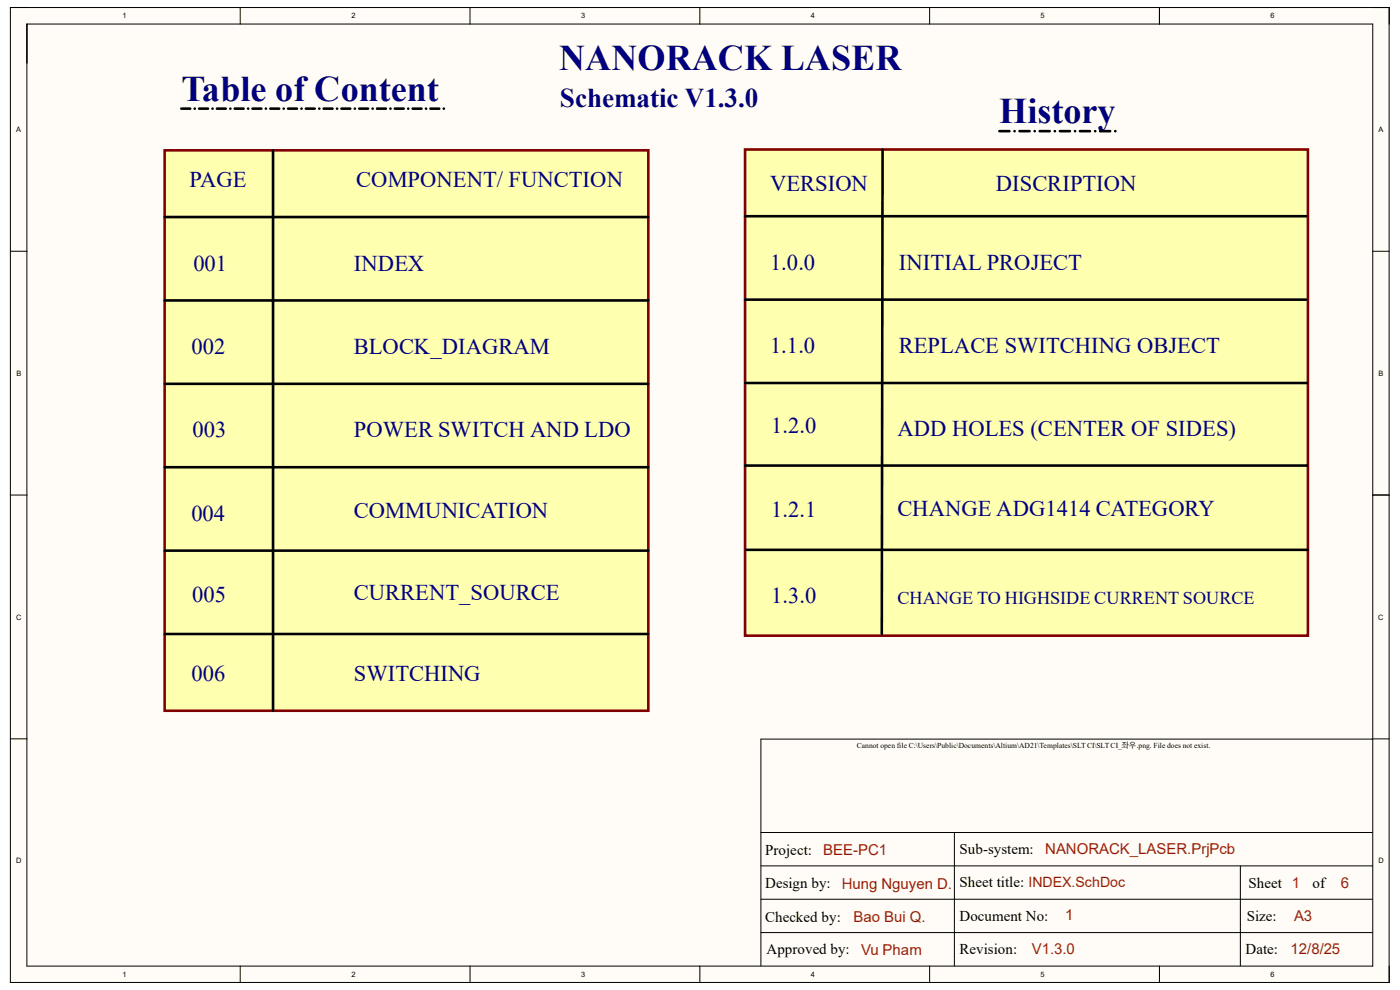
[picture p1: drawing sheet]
<svg xmlns="http://www.w3.org/2000/svg" width="297mm" height="210mm" viewBox="0 0 297 210" stroke-linecap="round" stroke-linejoin="round" font-family="sans-serif">
<defs><g id="words">
<g font-size="7.7" fill="#000080">
<text x="118.6" y="14.9">NANORACK LASER</text>
<text x="38.5" y="21.4">Table of Content</text>
<text x="212" y="26.2">History</text>
</g>
<text font-size="5.8" fill="#000080" x="118.8" y="22.7">Schematic V1.3.0</text>
<g font-size="4.8" fill="#000080">
<text x="40.2" y="39.7">PAGE</text>
<text x="75.6" y="39.7">COMPONENT/ FUNCTION</text>
<text x="163.4" y="40.6">VERSION</text>
<text x="211.3" y="40.6">DISCRIPTION</text>
<text x="41" y="57.4">001</text>
<text x="75.1" y="57.4">INDEX</text>
<text x="163.4" y="57.2">1.0.0</text>
<text x="190.7" y="57.2">INITIAL PROJECT</text>
<text x="40.6" y="75.1">002</text>
<text x="75.1" y="75.1">BLOCK_DIAGRAM</text>
<text x="163.4" y="74.9">1.1.0</text>
<text x="190.7" y="74.9">REPLACE SWITCHING OBJECT</text>
<text x="40.9" y="92.8">003</text>
<text x="75.1" y="92.8">POWER SWITCH AND LDO</text>
<text x="163.6" y="91.9">1.2.0</text>
<text x="190.4" y="92.4">ADD HOLES (CENTER OF SIDES)</text>
<text x="40.6" y="110.4">004</text>
<text x="75.1" y="110">COMMUNICATION</text>
<text x="163.6" y="109.8">1.2.1</text>
<text x="190.4" y="109.6">CHANGE ADG1414 CATEGORY</text>
<text x="40.8" y="127.6">005</text>
<text x="75.1" y="127.2">CURRENT_SOURCE</text>
<text x="163.6" y="127.9">1.3.0</text>
<text x="40.6" y="144.4">006</text>
<text x="75.1" y="144.4">SWITCHING</text>
</g>
<text font-size="3.9" fill="#000080" x="190.4" y="128.1">CHANGE TO HIGHSIDE CURRENT SOURCE</text>
<g font-size="3.2">
<text x="162.3" y="181.4">Project:</text>
<text x="203.6" y="181.2">Sub-system:</text>
<text x="162.3" y="188.3">Design by:</text>
<text x="203.6" y="188.1">Sheet title: INDEX.SchDoc</text>
<text x="264.9" y="188.3">Sheet 1</text>
<text x="278.5" y="188.3">of</text>
<text x="162.3" y="195.5">Checked by:</text>
<text x="203.6" y="195.4">Document No:</text>
<text x="264.5" y="195.4">Size:</text>
<text x="162.6" y="202.4">Approved by:</text>
<text x="203.6" y="202.4">Revision:</text>
<text x="264.2" y="202.4">Date:</text>
</g>
<g font-size="3.2" fill="#a61c00">
<text x="174.7" y="181.4">BEE-PC1</text>
<text x="221.7" y="181.2">NANORACK_LASER.PrjPcb</text>
<text x="178.6" y="188.5">Hung Nguyen D.</text>
<text x="284.4" y="188.3">6</text>
<text x="181.1" y="195.6">Bao Bui Q.</text>
<text x="226" y="195.2">1</text>
<text x="274.5" y="195.4">A3</text>
<text x="182.7" y="202.6">Vu Pham</text>
<text x="218.9" y="202.5">V1.3.0</text>
<text x="273.8" y="202.5">12/8/25</text>
</g>
<g font-size="1.6">
<text x="26" y="3.9">1</text>
<text x="74.5" y="3.9">2</text>
<text x="123.3" y="3.9">3</text>
<text x="172" y="3.9">4</text>
<text x="220.8" y="3.9">5</text>
<text x="269.5" y="3.9">6</text>
<text x="3.4" y="28">A</text>
<text x="292.4" y="28">A</text>
<text x="3.5" y="79.7">B</text>
<text x="292.5" y="79.7">B</text>
<text x="3.4" y="131.4">C</text>
<text x="292.4" y="131.4">C</text>
<text x="181.8" y="158.7">Cannot open file C:\Users\Public\Documents\Altium\AD21\Templates\SLT CI\SLT CI_좌우.png. File does not exist.</text>
<text x="3.4" y="183.1">D</text>
<text x="292.4" y="183.1">D</text>
<text x="26" y="207.2">1</text>
<text x="74.5" y="207.2">2</text>
<text x="123.3" y="207.2">3</text>
<text x="172" y="207.2">4</text>
<text x="220.8" y="207.2">5</text>
<text x="269.5" y="207.2">6</text>
</g>
</g></defs>
<g fill="#fffcf8">
<path d="M2.2 1.6h292.5v206.8h-292.5z" fill-rule="evenodd"/>
<path d="M5.7 5.1h285.5v199.8h-285.5z" fill-rule="evenodd"/>
</g>
<g fill="none" stroke="#000" stroke-width=".21">
<path d="M5.7 5.1h285.5v199.8h-285.5zM51 1.6v3.5M99.7 1.6v3.5M148.5 1.6v3.5M197.2 1.6v3.5M246 1.6v3.5M294.7 1.6v206.8h-292.5v-206.8h292.5v3.5M2.2 53.3h3.5M291.2 53.3h3.5M2.2 105h3.5M291.2 105h3.5M2.2 156.7h3.5"/>
<path d="M291.1 156.8h-129.7v48.1M291.2 156.7h3.5M161.4 176.6h129.7M202.5 176.6v28.3M161.4 190.8h129.7M161.4 183.7h129.7M161.4 197.8h129.7M263.1 183.7v21.2M51 204.9v3.5M99.7 204.9v3.5M148.5 204.9v3.5M197.2 204.9v3.5"/>
<path d="M246 204.9v3.5M294.7 204.9v3.5"/>
</g>
<path d="M34.9 31.9h102.6v118.9h-102.6z" fill-rule="evenodd" fill="#ffffb0"/>
<path d="M34.9 31.9h102.6v118.9h-102.6z" fill="none" stroke="#800000" stroke-width=".55"/>
<g fill="none" stroke="#000" stroke-width=".55">
<path d="M38.5 23h1.9M41.3 23h.1M42.2 23h1.9M45.1 23h.1M46 23h1.9M48.8 23h.1M49.8 23h1.9M52.6 23h.1M53.6 23h1.9M56.4 23h.1M57.3 23h1.9M57.9 31.9v118.9"/>
<path d="M60.2 23h.1M61.1 23h1.9M63.9 23h.1M64.9 23h1.9M67.7 23h.1M68.7 23h1.8M71.5 23h.1M72.4 23h1.9M75.3 23h.1M76.2 23h1.9M79 23h.1M80 23h1.9"/>
<path d="M82.8 23h.1M83.8 23h1.8M86.6 23.1h.1M87.5 23.1h1.9M90.4 23.1h.1M91.3 23.1h1.9M94.1 23.1h.1M34.9 46h102.6M34.9 63.7h102.6M34.9 81.4h102.6M34.9 99.1h102.6M34.9 116.8h102.6"/>
<path d="M34.9 134.5h102.6"/>
</g>
<path d="M158.1 31.7h119.4v103.2h-119.4z" fill-rule="evenodd" fill="#ffffb0"/>
<path d="M158.1 31.7h119.4v103.2h-119.4z" fill="none" stroke="#800000" stroke-width=".55"/>
<g fill="none" stroke="#000" stroke-width=".55">
<path d="M187.2 31.7l-.1 102.8M212 27.8h2.2M215.2 27.8h.1M216.3 27.8h2.1M219.5 27.8h.1M220.6 27.8h2.1M223.8 27.8h.1M224.8 27.8h2.2M228 27.8h.1M229.1 27.8h2.1M232.3 27.8h.1M233.4 27.8h2.1"/>
<path d="M236.6 27.8h.1M158.1 45.9h119M158.1 63.6h119M158.1 81.2h119.2M158.1 98.8h119.2M158.2 116.6h119.3"/>
</g>
<use href="#words"/>
</svg>
